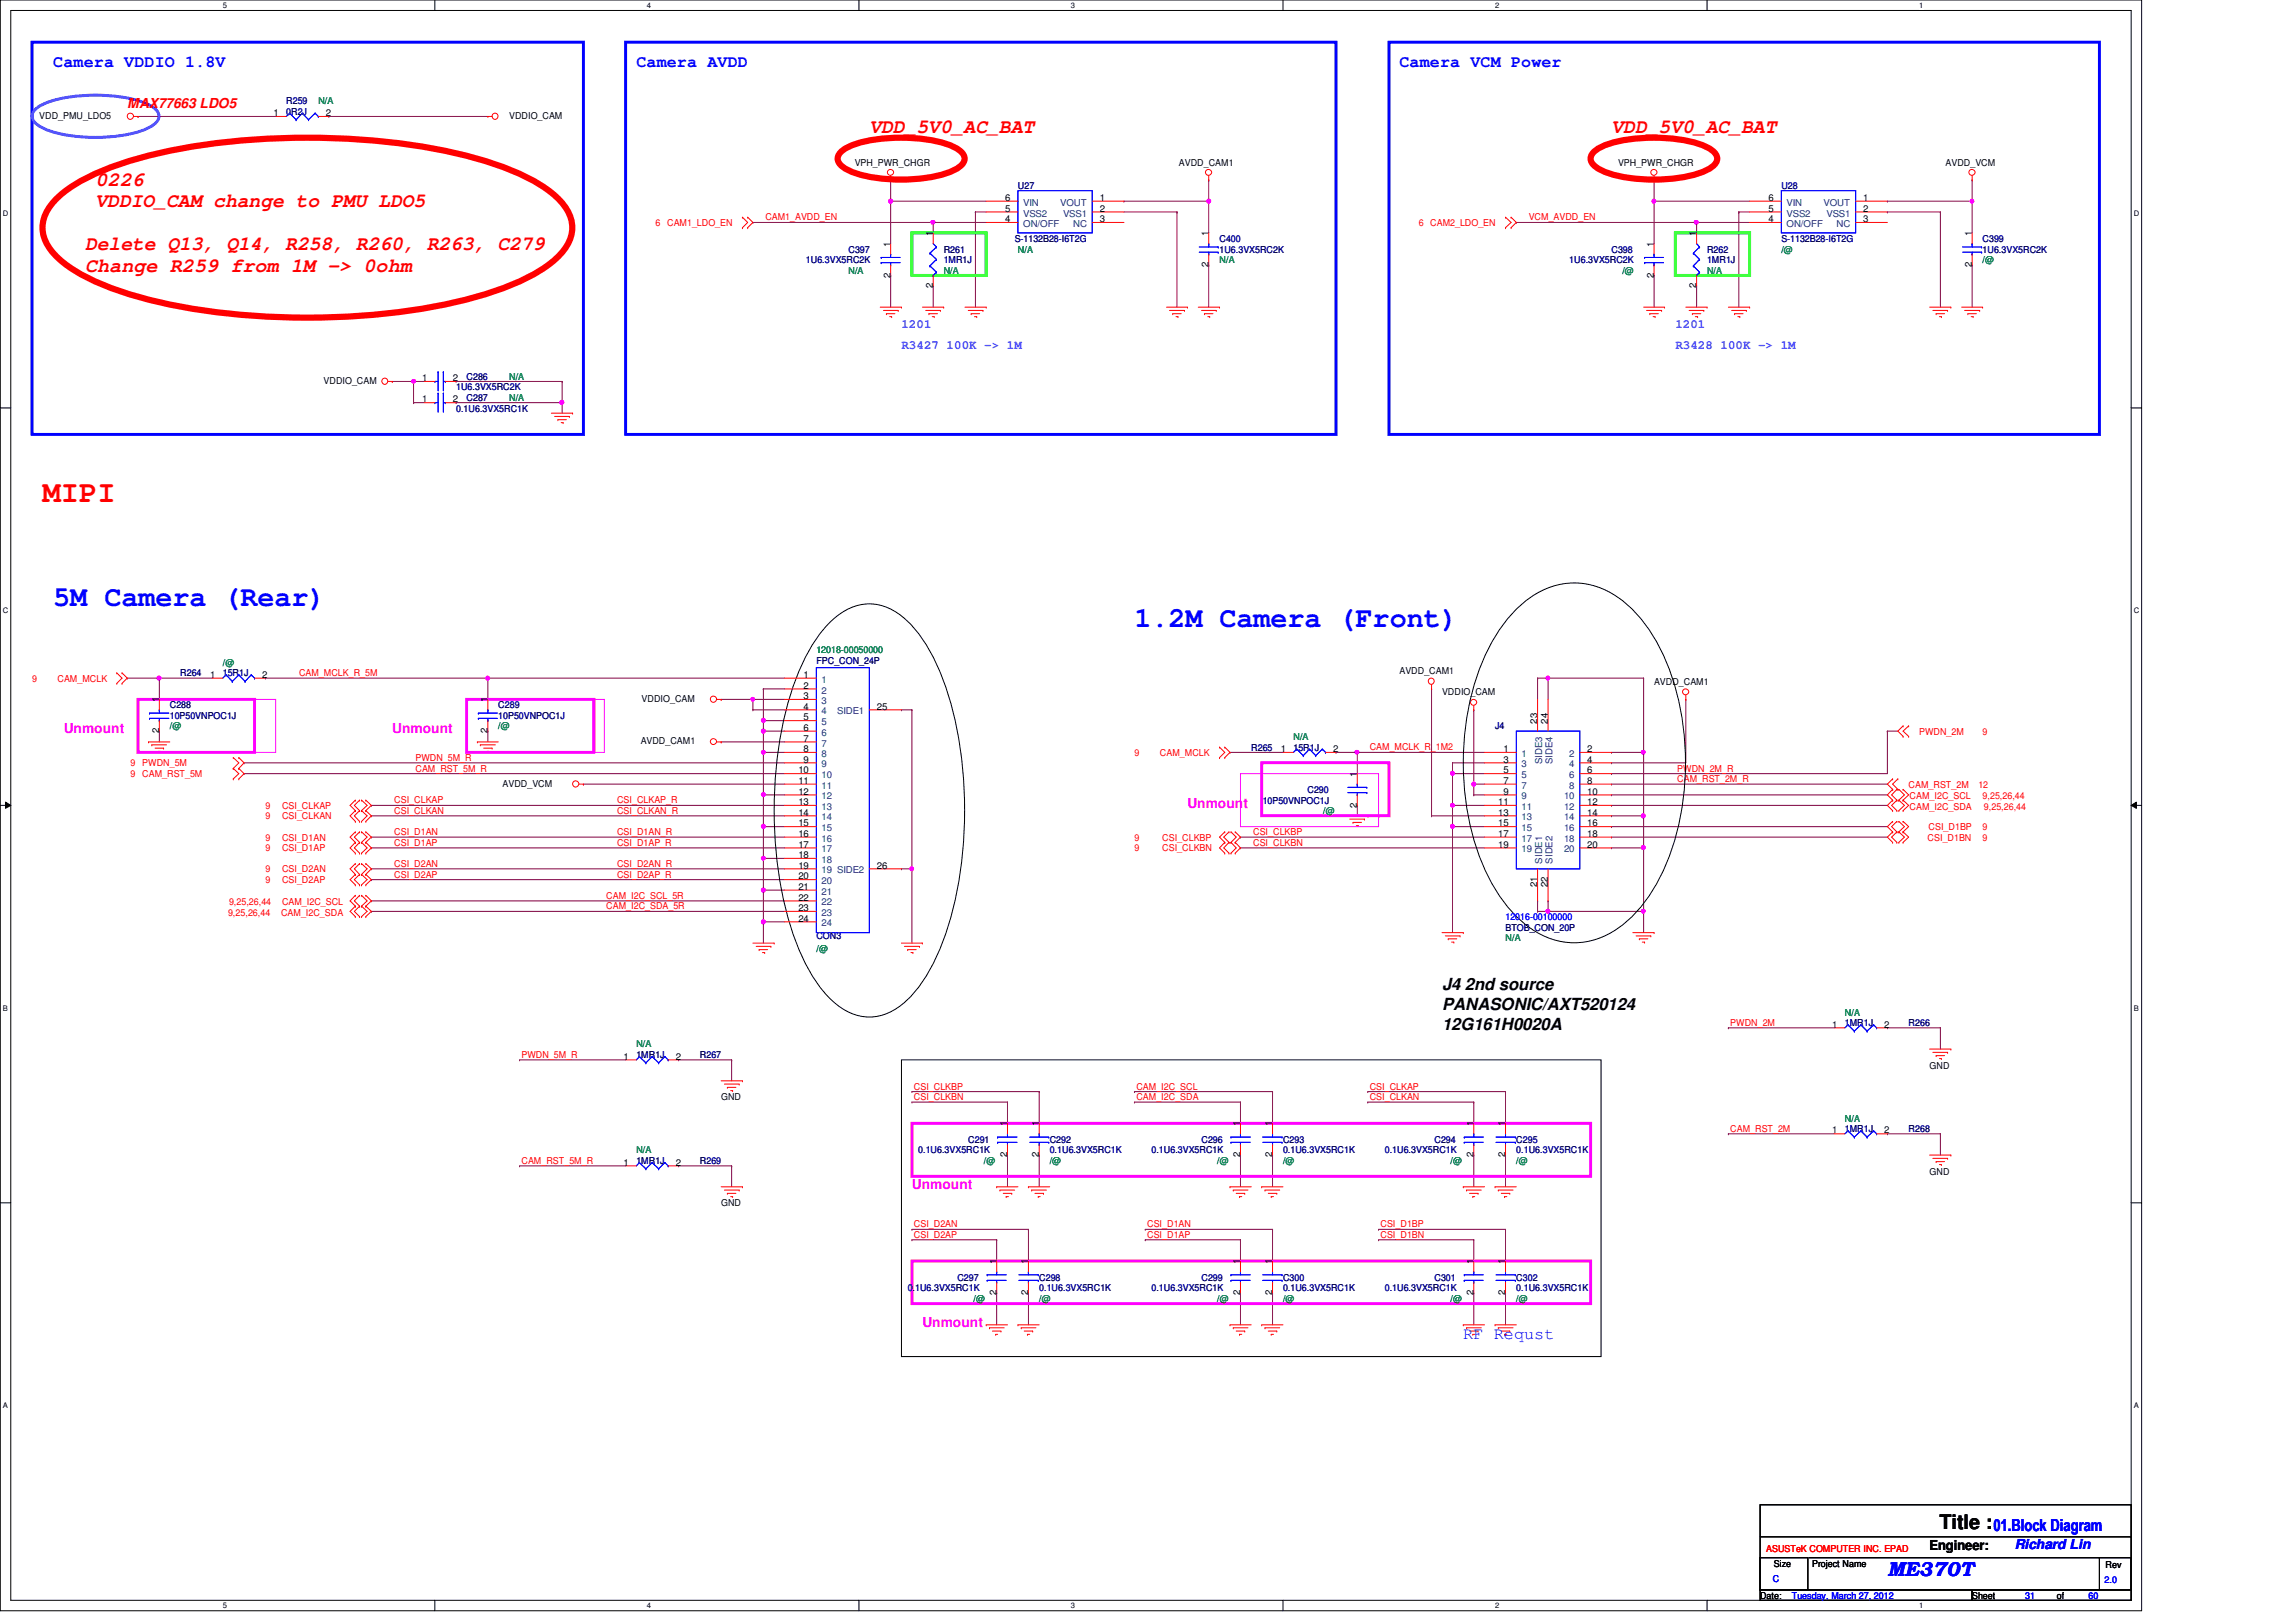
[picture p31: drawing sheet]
<svg xmlns="http://www.w3.org/2000/svg" width="297mm" height="210mm" viewBox="0 0 297 210" stroke-linecap="round" stroke-linejoin="round" font-family="sans-serif">
<defs><g id="words">
<text font-size="3.9" fill="#f00" x="5.5" y="65">MIPI</text>
<g font-size="3.7" fill="#00f">
<text x="6.9" y="78.5">5M Camera (Rear)</text>
<text x="146.8" y="81.2">1.2M Camera (Front)</text>
</g>
<g font-size="2.6" fill="#f00">
<text x="112.5" y="17.2">VDD_5V0_AC_BAT</text>
<text x="208.5" y="17.2">VDD_5V0_AC_BAT</text>
<text x="12.4" y="26.8">VDDIO_CAM change to PMU LDO5</text>
<text x="12.4" y="24.1">0226</text>
<text x="11" y="32.3">Delete Q13, Q14, R258, R260, R263, C279</text>
<text x="11" y="35.2">Change R259 from 1M -&gt; 0ohm</text>
</g>
<text font-size="2.6" x="250.9" y="197.9">Title :</text>
<text font-size="2.6" fill="#00f" x="244.2" y="204">ME370T</text>
<g font-size="2.2" fill="#00f">
<text x="6.9" y="8.6">Camera VDDIO 1.8V</text>
<text x="82.3" y="8.6">Camera AVDD</text>
<text x="181.1" y="8.6">Camera VCM Power</text>
<text x="189.3" y="173.2">RF Requst</text>
<text x="257.9" y="198.2">01.Block Diagram</text>
</g>
<g font-size="2.2">
<text x="186.6" y="128.1">J4 2nd source</text>
<text x="186.6" y="130.7">PANASONIC/AXT520124</text>
<text x="186.6" y="133.3">12G161H0020A</text>
</g>
<text font-size="1.8" fill="#f00" x="16.5" y="13.9">MAX77663 LDO5</text>
<g font-size="1.8" fill="#f0f">
<text x="8.3" y="94.9">Unmount</text>
<text x="50.8" y="94.9">Unmount</text>
<text x="153.6" y="104.5">Unmount</text>
<text x="118" y="153.9">Unmount</text>
<text x="119.3" y="171.7">Unmount</text>
</g>
<text font-size="1.8" x="249.6" y="200.5">Engineer:</text>
<text font-size="1.8" fill="#00f" x="260.6" y="200.5">Richard Lin</text>
<g font-size="1.6" fill="#0080ff">
<text x="116.6" y="42.5">1201</text>
<text x="116.6" y="45.2">R3427 100K -&gt; 1M</text>
<text x="216.7" y="42.5">1201</text>
<text x="216.7" y="45.2">R3428 100K -&gt; 1M</text>
</g>
<g font-size="1.2">
<text x="5.1" y="15.4">VDD_PMU_LDO5</text>
<text x="35.4" y="15">1</text>
<text x="42.2" y="15">2</text>
<text x="65.9" y="15.4">VDDIO_CAM</text>
<text x="110.6" y="21.4">VPH_PWR_CHGR</text>
<text x="152.5" y="21.4">AVDD_CAM1</text>
<text x="209.3" y="21.4">VPH_PWR_CHGR</text>
<text x="251.7" y="21.4">AVDD_VCM</text>
<text x="130" y="28.7">4</text>
<text x="130" y="27.4">5</text>
<text x="130" y="26">6</text>
<text x="142.3" y="26">1</text>
<text x="142.3" y="27.4">2</text>
<text x="142.3" y="28.7">3</text>
<text x="228.8" y="28.7">4</text>
<text x="228.8" y="27.4">5</text>
<text x="228.8" y="26">6</text>
<text x="241" y="26">1</text>
<text x="241" y="27.4">2</text>
<text x="241" y="28.7">3</text>
<text x="115.2" y="35.9" transform="rotate(-90 115.2 35.9)">2</text>
<text x="115.2" y="31.9" transform="rotate(-90 115.2 31.9)">1</text>
<text x="120.7" y="30.6" transform="rotate(-90 120.7 30.6)">1</text>
<text x="156.3" y="34.5" transform="rotate(-90 156.3 34.5)">2</text>
<text x="156.3" y="30.6" transform="rotate(-90 156.3 30.6)">1</text>
<text x="213.9" y="35.9" transform="rotate(-90 213.9 35.9)">2</text>
<text x="213.9" y="31.9" transform="rotate(-90 213.9 31.9)">1</text>
<text x="219.5" y="30.6" transform="rotate(-90 219.5 30.6)">1</text>
<text x="255.1" y="34.5" transform="rotate(-90 255.1 34.5)">2</text>
<text x="255.1" y="30.6" transform="rotate(-90 255.1 30.6)">1</text>
<text x="120.7" y="37.3" transform="rotate(-90 120.7 37.3)">2</text>
<text x="219.5" y="37.3" transform="rotate(-90 219.5 37.3)">2</text>
<text x="41.9" y="49.7">VDDIO_CAM</text>
<text x="54.6" y="49.3">1</text>
<text x="54.6" y="52.1">1</text>
<text x="58.6" y="49.3">2</text>
<text x="58.6" y="52.1">2</text>
<text x="27.2" y="87.7">1</text>
<text x="33.9" y="87.7">2</text>
<text x="104" y="89.1">2</text>
<text x="104" y="87.7">1</text>
<text x="181.1" y="87.2">AVDD_CAM1</text>
<text x="214" y="88.6">AVDD_CAM1</text>
<text x="20.6" y="94.9" transform="rotate(-90 20.6 94.9)">2</text>
<text x="20.6" y="90.9" transform="rotate(-90 20.6 90.9)">1</text>
<text x="63.1" y="94.9" transform="rotate(-90 63.1 94.9)">2</text>
<text x="63.1" y="90.9" transform="rotate(-90 63.1 90.9)">1</text>
<text x="83" y="90.8">VDDIO_CAM</text>
<text x="104" y="96">7</text>
<text x="104" y="94.6">6</text>
<text x="104" y="93.2">5</text>
<text x="104" y="91.8">4</text>
<text x="104" y="90.5">3</text>
<text x="113.4" y="91.8">25</text>
<text x="186.6" y="90">VDDIO_CAM</text>
<text x="198.9" y="93.6" transform="rotate(-90 198.9 93.6)">23</text>
<text x="200.2" y="93.6" transform="rotate(-90 200.2 93.6)">24</text>
<text x="65" y="101.8">AVDD_VCM</text>
<text x="82.9" y="96.3">AVDD_CAM1</text>
<text x="103.3" y="100.1">10</text>
<text x="103.3" y="101.4">11</text>
<text x="104" y="98.7">9</text>
<text x="104" y="97.3">8</text>
<text x="165.7" y="97.3">1</text>
<text x="172.5" y="97.3">2</text>
<text x="175.6" y="100.5" transform="rotate(-90 175.6 100.5)">1</text>
<text x="194.5" y="97.3">1</text>
<text x="194.5" y="98.7">3</text>
<text x="194.5" y="100.1">5</text>
<text x="194.5" y="101.4">7</text>
<text x="205.4" y="97.3">2</text>
<text x="205.4" y="98.7">4</text>
<text x="205.4" y="100.1">6</text>
<text x="205.4" y="101.4">8</text>
<text x="103.3" y="106.9">15</text>
<text x="103.3" y="105.5">14</text>
<text x="103.3" y="104.2">13</text>
<text x="103.3" y="102.8">12</text>
<text x="175.6" y="104.5" transform="rotate(-90 175.6 104.5)">2</text>
<text x="193.8" y="106.9">15</text>
<text x="193.8" y="105.5">13</text>
<text x="193.8" y="104.2">11</text>
<text x="194.5" y="102.8">9</text>
<text x="205.4" y="105.5">14</text>
<text x="205.4" y="104.2">12</text>
<text x="205.4" y="102.8">10</text>
<text x="205.4" y="106.9">16</text>
<text x="103.3" y="113.8">20</text>
<text x="103.3" y="112.4">19</text>
<text x="103.3" y="111">18</text>
<text x="103.3" y="109.7">17</text>
<text x="103.3" y="108.3">16</text>
<text x="113.4" y="112.4">26</text>
<text x="193.8" y="108.3">17</text>
<text x="193.8" y="109.7">19</text>
<text x="205.4" y="108.3">18</text>
<text x="205.4" y="109.7">20</text>
<text x="103.3" y="119.3">24</text>
<text x="103.3" y="117.9">23</text>
<text x="103.3" y="116.5">22</text>
<text x="103.3" y="115.1">21</text>
<text x="198.9" y="114.8" transform="rotate(-90 198.9 114.8)">21</text>
<text x="200.2" y="114.8" transform="rotate(-90 200.2 114.8)">22</text>
<text x="80.7" y="137.1">1</text>
<text x="87.4" y="137.1">2</text>
<text x="237" y="133">1</text>
<text x="243.8" y="133">2</text>
<text x="93.3" y="142.4">GND</text>
<text x="249.6" y="138.3">GND</text>
<text x="130.3" y="149.8" transform="rotate(-90 130.3 149.8)">2</text>
<text x="130.3" y="145.8" transform="rotate(-90 130.3 145.8)">1</text>
<text x="134.4" y="149.8" transform="rotate(-90 134.4 149.8)">2</text>
<text x="134.4" y="145.8" transform="rotate(-90 134.4 145.8)">1</text>
<text x="160.4" y="149.8" transform="rotate(-90 160.4 149.8)">2</text>
<text x="160.4" y="145.8" transform="rotate(-90 160.4 145.8)">1</text>
<text x="164.6" y="149.8" transform="rotate(-90 164.6 149.8)">2</text>
<text x="164.6" y="145.8" transform="rotate(-90 164.6 145.8)">1</text>
<text x="190.6" y="149.8" transform="rotate(-90 190.6 149.8)">2</text>
<text x="190.6" y="145.8" transform="rotate(-90 190.6 145.8)">1</text>
<text x="194.7" y="149.8" transform="rotate(-90 194.7 149.8)">2</text>
<text x="194.7" y="145.8" transform="rotate(-90 194.7 145.8)">1</text>
<text x="237" y="146.7">1</text>
<text x="243.8" y="146.7">2</text>
<text x="80.7" y="150.8">1</text>
<text x="87.4" y="150.8">2</text>
<text x="249.6" y="152">GND</text>
<text x="93.3" y="156.1">GND</text>
<text x="128.9" y="167.6" transform="rotate(-90 128.9 167.6)">2</text>
<text x="128.9" y="163.6" transform="rotate(-90 128.9 163.6)">1</text>
<text x="133" y="167.6" transform="rotate(-90 133 167.6)">2</text>
<text x="133" y="163.6" transform="rotate(-90 133 163.6)">1</text>
<text x="160.4" y="167.6" transform="rotate(-90 160.4 167.6)">2</text>
<text x="160.4" y="163.6" transform="rotate(-90 160.4 163.6)">1</text>
<text x="164.6" y="167.6" transform="rotate(-90 164.6 167.6)">2</text>
<text x="164.6" y="163.6" transform="rotate(-90 164.6 163.6)">1</text>
<text x="190.6" y="167.6" transform="rotate(-90 190.6 167.6)">2</text>
<text x="190.6" y="163.6" transform="rotate(-90 190.6 163.6)">1</text>
<text x="194.7" y="167.6" transform="rotate(-90 194.7 167.6)">2</text>
<text x="194.7" y="163.6" transform="rotate(-90 194.7 163.6)">1</text>
<text x="229.5" y="202.7">Size</text>
<text x="234.4" y="202.7">Project Name</text>
<text x="272.4" y="202.9">Rev</text>
<text x="227.7" y="206.9">Date:</text>
<text x="255.1" y="206.9">Sheet</text>
<text x="266.1" y="206.9">of</text>
</g>
<g font-size="1.2" fill="#000080">
<text x="37" y="13.5">R259</text>
<text x="37" y="14.9">0R2J</text>
<text x="131.7" y="24.4">U27</text>
<text x="230.5" y="24.4">U28</text>
<text x="104.3" y="34">1U6.3VX5RC2K</text>
<text x="109.8" y="32.7">C397</text>
<text x="122.1" y="32.7">R261</text>
<text x="122.1" y="34">1MR1J</text>
<text x="131.3" y="31.3">S-1132B28-I6T2G</text>
<text x="157.8" y="31.3">C400</text>
<text x="157.8" y="32.7">1U6.3VX5RC2K</text>
<text x="203" y="34">1U6.3VX5RC2K</text>
<text x="208.5" y="32.7">C398</text>
<text x="220.8" y="32.7">R262</text>
<text x="220.8" y="34">1MR1J</text>
<text x="230.5" y="31.3">S-1132B28-I6T2G</text>
<text x="256.5" y="31.3">C399</text>
<text x="256.5" y="32.7">1U6.3VX5RC2K</text>
<text x="59" y="50.5">1U6.3VX5RC2K</text>
<text x="59" y="53.3">0.1U6.3VX5RC1K</text>
<text x="60.4" y="49.1">C286</text>
<text x="60.4" y="51.9">C287</text>
<text x="23.3" y="87.5">R264</text>
<text x="28.8" y="87.5">15R1J</text>
<text x="105.6" y="85.9">FPC_CON_24P</text>
<text x="22" y="91.7">C288</text>
<text x="22" y="93">10P50VNPOC1J</text>
<text x="64.5" y="91.7">C289</text>
<text x="64.5" y="93">10P50VNPOC1J</text>
<text x="193.4" y="94.4">J4</text>
<text x="161.9" y="97.2">R265</text>
<text x="167.3" y="97.2">15R1J</text>
<text x="163.4" y="104">10P50VNPOC1J</text>
<text x="169.2" y="102.6">C290</text>
<text x="105.6" y="121.5">CON3</text>
<text x="194.8" y="120.4">BTOB_CON_20P</text>
<text x="82.3" y="136.9">1MR1J</text>
<text x="90.5" y="136.9">R267</text>
<text x="238.7" y="132.8">1MR1J</text>
<text x="246.9" y="132.8">R266</text>
<text x="118.8" y="149.3">0.1U6.3VX5RC1K</text>
<text x="125.3" y="147.9">C291</text>
<text x="135.8" y="147.9">C292</text>
<text x="135.8" y="149.3">0.1U6.3VX5RC1K</text>
<text x="149" y="149.3">0.1U6.3VX5RC1K</text>
<text x="155.4" y="147.9">C296</text>
<text x="166" y="147.9">C293</text>
<text x="166" y="149.3">0.1U6.3VX5RC1K</text>
<text x="179.2" y="149.3">0.1U6.3VX5RC1K</text>
<text x="185.6" y="147.9">C294</text>
<text x="196.2" y="147.9">C295</text>
<text x="196.2" y="149.3">0.1U6.3VX5RC1K</text>
<text x="238.7" y="146.5">1MR1J</text>
<text x="246.9" y="146.5">R268</text>
<text x="82.3" y="150.6">1MR1J</text>
<text x="90.5" y="150.6">R269</text>
<text x="117.4" y="167.1">0.1U6.3VX5RC1K</text>
<text x="123.9" y="165.7">C297</text>
<text x="134.4" y="165.7">C298</text>
<text x="134.4" y="167.1">0.1U6.3VX5RC1K</text>
<text x="149" y="167.1">0.1U6.3VX5RC1K</text>
<text x="155.4" y="165.7">C299</text>
<text x="166" y="165.7">C300</text>
<text x="166" y="167.1">0.1U6.3VX5RC1K</text>
<text x="179.2" y="167.1">0.1U6.3VX5RC1K</text>
<text x="185.6" y="165.7">C301</text>
<text x="196.2" y="165.7">C302</text>
<text x="196.2" y="167.1">0.1U6.3VX5RC1K</text>
</g>
<g font-size="1.2" fill="#008000">
<text x="41.2" y="13.5">N/A</text>
<text x="109.8" y="35.4">N/A</text>
<text x="122.1" y="35.4">N/A</text>
<text x="131.7" y="32.7">N/A</text>
<text x="157.8" y="34">N/A</text>
<text x="209.9" y="35.4">/@</text>
<text x="220.8" y="35.4">N/A</text>
<text x="230.5" y="32.7">/@</text>
<text x="256.5" y="34">/@</text>
<text x="65.9" y="49.1">N/A</text>
<text x="65.9" y="51.9">N/A</text>
<text x="28.8" y="86.1">/@</text>
<text x="105.6" y="84.5">12018-00050000</text>
<text x="22" y="94.4">/@</text>
<text x="64.5" y="94.4">/@</text>
<text x="167.3" y="95.8">N/A</text>
<text x="171.2" y="105.4">/@</text>
<text x="105.6" y="123.2">/@</text>
<text x="194.8" y="121.8">N/A</text>
<text x="238.7" y="131.4">N/A</text>
<text x="82.3" y="135.6">N/A</text>
<text x="82.3" y="149.3">N/A</text>
<text x="238.7" y="145.2">N/A</text>
<text x="127.3" y="150.6">/@</text>
<text x="135.8" y="150.6">/@</text>
<text x="157.5" y="150.6">/@</text>
<text x="166" y="150.6">/@</text>
<text x="187.7" y="150.6">/@</text>
<text x="196.2" y="150.6">/@</text>
<text x="125.9" y="168.4">/@</text>
<text x="134.4" y="168.4">/@</text>
<text x="157.5" y="168.4">/@</text>
<text x="166" y="168.4">/@</text>
<text x="187.7" y="168.4">/@</text>
<text x="196.2" y="168.4">/@</text>
</g>
<g font-size="1.2" fill="#f00">
<text x="84.8" y="29.3">6</text>
<text x="86.3" y="29.3">CAM1_LDO_EN</text>
<text x="99" y="28.5">CAM1_AVDD_EN</text>
<text x="183.6" y="29.3">6 CAM2_LDO_EN</text>
<text x="197.8" y="28.5">VCM_AVDD_EN</text>
<text x="4.1" y="88.2">9</text>
<text x="7.4" y="88.2">CAM_MCLK</text>
<text x="38.7" y="87.5">CAM_MCLK_R_5M</text>
<text x="248.3" y="95.1">PWDN_2M</text>
<text x="256.5" y="95.1">9</text>
<text x="16.9" y="100.6">9</text>
<text x="16.9" y="99.2">9</text>
<text x="18.4" y="100.6">CAM_RST_5M</text>
<text x="18.4" y="99.2">PWDN_5M</text>
<text x="53.8" y="98.5">PWDN_5M_R</text>
<text x="53.8" y="99.9">CAM_RST_5M_R</text>
<text x="146.8" y="97.8">9</text>
<text x="150.1" y="97.8">CAM_MCLK</text>
<text x="177.2" y="97.1">CAM_MCLK_R_1M2</text>
<text x="217" y="101.2">CAM_RST_2M_R</text>
<text x="217" y="99.9">PWDN_2M_R</text>
<text x="246.9" y="101.9">CAM_RST_2M</text>
<text x="255.9" y="101.9">12</text>
<text x="34.3" y="106">9</text>
<text x="34.3" y="104.7">9</text>
<text x="36.5" y="106">CSI_CLKAN</text>
<text x="36.5" y="104.7">CSI_CLKAP</text>
<text x="51" y="105.3">CSI_CLKAN</text>
<text x="51" y="104">CSI_CLKAP</text>
<text x="79.8" y="105.3">CSI_CLKAN_R</text>
<text x="79.8" y="104">CSI_CLKAP_R</text>
<text x="247.1" y="103.5">CAM_I2C_SCL</text>
<text x="247.1" y="104.8">CAM_I2C_SDA</text>
<text x="249.5" y="107.4">CSI_D1BP</text>
<text x="256.5" y="107.4">9</text>
<text x="256.5" y="103.5">9,25,26,44</text>
<text x="256.7" y="104.8">9,25,26,44</text>
<text x="34.3" y="108.8">9</text>
<text x="34.3" y="110.2">9</text>
<text x="34.3" y="112.9">9</text>
<text x="36.5" y="108.8">CSI_D1AN</text>
<text x="36.5" y="110.2">CSI_D1AP</text>
<text x="36.5" y="112.9">CSI_D2AN</text>
<text x="51" y="109.5">CSI_D1AP</text>
<text x="51" y="113.6">CSI_D2AP</text>
<text x="51" y="112.2">CSI_D2AN</text>
<text x="51" y="108.1">CSI_D1AN</text>
<text x="79.8" y="109.5">CSI_D1AP_R</text>
<text x="79.8" y="113.6">CSI_D2AP_R</text>
<text x="79.8" y="112.2">CSI_D2AN_R</text>
<text x="79.8" y="108.1">CSI_D1AN_R</text>
<text x="146.8" y="110.2">9</text>
<text x="146.8" y="108.8">9</text>
<text x="150.4" y="110.2">CSI_CLKBN</text>
<text x="150.4" y="108.8">CSI_CLKBP</text>
<text x="162.1" y="109.5">CSI_CLKBN</text>
<text x="162.1" y="108.1">CSI_CLKBP</text>
<text x="249.4" y="108.8">CSI_D1BN</text>
<text x="256.5" y="108.8">9</text>
<text x="29.5" y="118.5">9,25,26,44</text>
<text x="29.6" y="117.2">9,25,26,44</text>
<text x="34.3" y="114.3">9</text>
<text x="36.4" y="118.5">CAM_I2C_SDA</text>
<text x="36.5" y="114.3">CSI_D2AP</text>
<text x="36.5" y="117.2">CAM_I2C_SCL</text>
<text x="78.4" y="116.3">CAM_I2C_SCL_5R</text>
<text x="78.4" y="117.7">CAM_I2C_SDA_5R</text>
<text x="67.5" y="136.9">PWDN_5M_R</text>
<text x="223.9" y="132.8">PWDN_2M</text>
<text x="118.2" y="142.4">CSI_CLKBN</text>
<text x="118.2" y="141">CSI_CLKBP</text>
<text x="147" y="141">CAM_I2C_SCL</text>
<text x="147" y="142.4">CAM_I2C_SDA</text>
<text x="177.2" y="142.4">CSI_CLKAN</text>
<text x="177.2" y="141">CSI_CLKAP</text>
<text x="223.9" y="146.5">CAM_RST_2M</text>
<text x="67.5" y="150.6">CAM_RST_5M_R</text>
<text x="118.2" y="158.8">CSI_D2AN</text>
<text x="118.2" y="160.2">CSI_D2AP</text>
<text x="148.4" y="160.2">CSI_D1AP</text>
<text x="148.4" y="158.8">CSI_D1AN</text>
<text x="178.6" y="160.2">CSI_D1BN</text>
<text x="178.6" y="158.8">CSI_D1BP</text>
<text x="228.5" y="200.8">ASUSTeK COMPUTER INC. EPAD</text>
</g>
<g font-size="1.2" fill="#004080">
<text x="132.4" y="29.4">ON/OFF</text>
<text x="132.4" y="28">VSS2</text>
<text x="132.4" y="26.6">VIN</text>
<text x="137.2" y="26.6">VOUT</text>
<text x="137.5" y="28">VSS1</text>
<text x="138.8" y="29.4">NC</text>
<text x="231.1" y="29.4">ON/OFF</text>
<text x="231.1" y="28">VSS2</text>
<text x="231.1" y="26.6">VIN</text>
<text x="235.9" y="26.6">VOUT</text>
<text x="236.3" y="28">VSS1</text>
<text x="237.6" y="29.4">NC</text>
<text x="106.3" y="89.7">2</text>
<text x="106.3" y="88.3">1</text>
<text x="106.3" y="95.2">6</text>
<text x="106.3" y="93.9">5</text>
<text x="106.3" y="92.5">4</text>
<text x="106.3" y="91.1">3</text>
<text x="108.3" y="92.5">SIDE1</text>
<text x="106.3" y="100.7">10</text>
<text x="106.3" y="99.3">9</text>
<text x="106.3" y="98">8</text>
<text x="106.3" y="96.6">7</text>
<text x="196.8" y="98">1</text>
<text x="196.8" y="99.3">3</text>
<text x="196.8" y="100.7">5</text>
<text x="199.5" y="98.9" transform="rotate(-90 199.5 98.9)">SIDE3</text>
<text x="200.9" y="98.9" transform="rotate(-90 200.9 98.9)">SIDE4</text>
<text x="203" y="98">2</text>
<text x="203" y="99.3">4</text>
<text x="203" y="100.7">6</text>
<text x="106.3" y="107.6">15</text>
<text x="106.3" y="106.2">14</text>
<text x="106.3" y="104.8">13</text>
<text x="106.3" y="103.5">12</text>
<text x="106.3" y="102.1">11</text>
<text x="196.8" y="102.1">7</text>
<text x="196.8" y="103.5">9</text>
<text x="196.8" y="107.6">15</text>
<text x="196.8" y="106.2">13</text>
<text x="196.8" y="104.8">11</text>
<text x="202.3" y="106.2">14</text>
<text x="202.3" y="104.8">12</text>
<text x="202.3" y="103.5">10</text>
<text x="202.3" y="107.6">16</text>
<text x="203" y="102.1">8</text>
<text x="106.3" y="113">19 SIDE2</text>
<text x="106.3" y="111.7">18</text>
<text x="106.3" y="110.3">17</text>
<text x="106.3" y="108.9">16</text>
<text x="196.8" y="108.9">17</text>
<text x="196.8" y="110.3">19</text>
<text x="199.5" y="111.8" transform="rotate(-90 199.5 111.8)">SIDE1</text>
<text x="200.9" y="111.8" transform="rotate(-90 200.9 111.8)">SIDE2</text>
<text x="202.3" y="108.9">18</text>
<text x="202.3" y="110.3">20</text>
<text x="106.3" y="119.9">24</text>
<text x="106.3" y="118.5">23</text>
<text x="106.3" y="117.2">22</text>
<text x="106.3" y="115.8">21</text>
<text x="106.3" y="114.4">20</text>
</g>
<g font-size="1.2" fill="#00f">
<text x="194.8" y="119.1">12016-00100000</text>
<text x="229.4" y="204.7">C</text>
<text x="231.8" y="206.9">Tuesday, March 27, 2012</text>
<text x="262" y="206.9">31</text>
<text x="270.2" y="206.9">60</text>
<text x="272.3" y="204.8">2.0</text>
</g>
<g font-size="1">
<text x="28.8" y="1">5</text>
<text x="83.7" y="1">4</text>
<text x="138.6" y="1">3</text>
<text x="193.4" y="1">2</text>
<text x="248.3" y="1">1</text>
<text x=".4" y="27.9">D</text>
<text x="276.1" y="27.9">D</text>
<text x=".4" y="79.4">C</text>
<text x="276.1" y="79.4">C</text>
<text x=".4" y="130.8">B</text>
<text x="276.1" y="130.8">B</text>
<text x=".4" y="182.2">A</text>
<text x="276.1" y="182.2">A</text>
<text x="28.8" y="208.1">5</text>
<text x="83.7" y="208.1">4</text>
<text x="138.6" y="208.1">3</text>
<text x="193.4" y="208.1">2</text>
<text x="248.3" y="208.1">1</text>
</g>
</g></defs>
<path d="M0 0h277.1v208.4h-277.1zM1.4 1.4h274.3v205.7h-274.3z" fill="none" stroke="#000" stroke-width=".13"/>
<g fill="#fff">
<path d="M28.8 .1h.6v1.1h-.6z"/>
<path d="M28.8 207.2h.6v1.1h-.6z"/>
</g>
<path d="M56.3 0v1.4M56.3 207.1v1.3" fill="none" stroke="#000" stroke-width=".13"/>
<g fill="#fff">
<path d="M83.7 .1h.5v1.1h-.5z"/>
<path d="M83.7 207.2h.5v1.1h-.5z"/>
</g>
<path d="M111.1 0v1.4M111.1 207.1v1.3" fill="none" stroke="#000" stroke-width=".13"/>
<g fill="#fff">
<path d="M138.6 .1h.5v1.1h-.5z"/>
<path d="M138.6 207.2h.5v1.1h-.5z"/>
</g>
<path d="M166 0v1.4M166 207.1v1.3" fill="none" stroke="#000" stroke-width=".13"/>
<g fill="#fff">
<path d="M193.4 .1h.6v1.1h-.6z"/>
<path d="M193.4 207.2h.6v1.1h-.6z"/>
</g>
<path d="M220.8 0v1.4M220.8 207.1v1.3" fill="none" stroke="#000" stroke-width=".13"/>
<g fill="#fff">
<path d="M248.3 .1h.5v1.1h-.5z"/>
<path d="M248.3 207.2h.5v1.1h-.5z"/>
<path d="M.4 27.1h.7v1.1h-.7z"/>
<path d="M276.1 27.1h.7v1.1h-.7z"/>
<path d="M.4 78.5h.7v1.1h-.7z"/>
<path d="M276.1 78.5h.7v1.1h-.7z"/>
</g>
<path d="M0 52.8h1.4M275.7 52.8h1.4" fill="none" stroke="#000" stroke-width=".13"/>
<g fill="#fff">
<path d="M.4 129.9h.6v1.1h-.6z"/>
<path d="M276.1 129.9h.6v1.1h-.6z"/>
</g>
<path d="M0 104.2h1.4M.7 103.8l.7 .4-.7 .4zM275.7 104.2l.7-.4v.8zM275.7 104.2h1.4" fill="none" stroke="#000" stroke-width=".13"/>
<path d="M.7 103.8l.7 .4-.7 .4zM275.7 104.2l.7-.4v.8z" fill="#000"/>
<g fill="#fff">
<path d="M.4 181.4h.6v1.1h-.6z"/>
<path d="M276.1 181.4h.6v1.1h-.6z"/>
</g>
<path d="M0 155.7h1.4M275.7 155.7h1.4" fill="none" stroke="#000" stroke-width=".13"/>
<g fill="none" stroke="#800040" stroke-width=".13">
<path d="M20.6 94.6h.1M20.6 94.6v1.4M244.2 94.6h.1M244.2 94.6v5.5M244.2 94.6h1.3M198.9 117.9h.1M198.9 117.9h1.4M208.5 102.9h.1M208.5 104.2h.1M208.5 102.9h35.7M208.5 104.2h35.7M67.2 137.2h.1"/>
<path d="M67.2 137.2h13.7M87.8 137.2h.1M87.8 137.2h6.9M94.7 137.2h.1M94.7 137.2v2.7M67.2 150.9h.1M67.2 150.9h13.7M87.8 150.9h.1M87.8 150.9h6.9M94.7 150.9h.1M94.7 150.9v2.7"/>
</g>
<path d="M200.1 117.7h.3l.1 .2-.1 .2-.2 .1-.1-.1z" fill-rule="evenodd" fill="#f0f"/>
<path d="M200.1 117.7h.3l.1 .2-.1 .2-.2 .1-.1-.1z" fill="none" stroke="#f0f" stroke-width=".13"/>
<path d="M185.2 89.2h.1M185.2 89.2v16.4M200.3 87.8h.1M200.3 87.8v2.7M200.3 116.6h.1M200.3 116.6v1.3" fill="none" stroke="#800040" stroke-width=".13"/>
<path d="M200.1 87.6l.1-.1 .2 .1v.3l-.2 .1-.1-.1z" fill-rule="evenodd" fill="#f0f"/>
<path d="M200.1 87.6l.1-.1 .2 .1v.3l-.2 .1-.1-.1z" fill="none" stroke="#f0f" stroke-width=".13"/>
<path d="M208.5 97.4h.1M208.5 97.4h4.1" fill="none" stroke="#800040" stroke-width=".13"/>
<circle cx="212.6" cy="97.3" r=".25" fill="#f0f"/>
<circle cx="212.6" cy="97.3" r=".25" fill="none" stroke="#f0f" stroke-width=".13"/>
<path d="M187.9 98.7h.1M187.9 98.7h4.2M160.5 109.7h.1M160.5 109.7h31.6M208.5 109.7h.1M208.5 109.7h4.1" fill="none" stroke="#800040" stroke-width=".13"/>
<circle cx="212.6" cy="109.7" r=".26" fill="#f0f"/>
<circle cx="212.6" cy="109.7" r=".26" fill="none" stroke="#f0f" stroke-width=".13"/>
<path d="M212.6 97.4h.1M212.6 97.4v8.2M160.5 108.3h.1M160.5 108.3h31.6M190.7 102.9h.1M190.7 102.9h1.4M212.6 117.9h.1M212.6 117.9v2.8" fill="none" stroke="#800040" stroke-width=".13"/>
<circle cx="212.6" cy="117.9" r=".25" fill="#f0f"/>
<circle cx="212.6" cy="117.9" r=".25" fill="none" stroke="#f0f" stroke-width=".13"/>
<path d="M187.9 100.1h.1M187.9 100.1h4.2M190.7 101.5h.1M190.7 101.5v1.4M208.5 105.6h.1M208.5 105.6h4.1M212.6 105.6h.1M212.6 105.6v4.1" fill="none" stroke="#800040" stroke-width=".13"/>
<circle cx="212.6" cy="105.6" r=".26" fill="#f0f"/>
<circle cx="212.6" cy="105.6" r=".26" fill="none" stroke="#f0f" stroke-width=".13"/>
<path d="M218.1 90.5h.1M218.1 90.5v8.2M187.9 104.2h.1M187.9 104.2v2.8" fill="none" stroke="#800040" stroke-width=".13"/>
<circle cx="187.9" cy="104.2" r=".25" fill="#f0f"/>
<circle cx="187.9" cy="104.2" r=".25" fill="none" stroke="#f0f" stroke-width=".13"/>
<path d="M198.9 87.8h.1M198.9 87.8h1.4M200.3 117.9h.1M212.6 109.7h.1M212.6 109.7v8.2h-12.3" fill="none" stroke="#800040" stroke-width=".13"/>
<path d="M200.1 117.7h.3l.1 .2-.1 .2-.2 .1-.1-.1z" fill-rule="evenodd" fill="#f0f"/>
<path d="M200.1 117.7h.3l.1 .2-.1 .2-.2 .1-.1-.1z" fill="none" stroke="#f0f" stroke-width=".13"/>
<path d="M190.7 91.9h.1M190.7 91.9v9.6M198.9 87.8h.1M198.9 87.8v2.7M187.9 104.2h.1M187.9 104.2h4.2M190.7 101.5h.1M190.7 101.5h1.4" fill="none" stroke="#800040" stroke-width=".13"/>
<circle cx="190.7" cy="101.5" r=".26" fill="#f0f"/>
<circle cx="190.7" cy="101.5" r=".26" fill="none" stroke="#f0f" stroke-width=".13"/>
<path d="M159.1 97.4h.1M159.1 97.4h6.9M175.6 97.4h.1M175.6 97.4h16.5M187.9 107h.1M187.9 107h4.2" fill="none" stroke="#800040" stroke-width=".13"/>
<circle cx="175.6" cy="97.3" r=".25" fill="#f0f"/>
<circle cx="175.6" cy="97.3" r=".25" fill="none" stroke="#f0f" stroke-width=".13"/>
<path d="M187.9 98.7h.1M187.9 98.7v1.4M200.3 87.8h.1M200.3 87.8h12.3M208.5 98.7h.1M208.5 98.7h9.6M187.9 107h.1M187.9 107v13.7" fill="none" stroke="#800040" stroke-width=".13"/>
<circle cx="187.9" cy="106.9" r=".26" fill="#f0f"/>
<circle cx="187.9" cy="106.9" r=".26" fill="none" stroke="#f0f" stroke-width=".13"/>
<path d="M187.9 100.1h.1M187.9 100.1v4.1" fill="none" stroke="#800040" stroke-width=".13"/>
<circle cx="187.9" cy="100.1" r=".26" fill="#f0f"/>
<circle cx="187.9" cy="100.1" r=".26" fill="none" stroke="#f0f" stroke-width=".13"/>
<g fill="none" stroke="#800040" stroke-width=".13">
<path d="M20.6 87.8h.1M20.6 87.8h6.9M93.3 90.5h.1M93.3 90.5h4.1M98.8 93.3h.1M98.8 93.3h2.7M175.6 97.4h.1M175.6 97.4v2.7M212.6 87.8h.1M212.6 87.8v9.6M175.6 104.2h.1M175.6 104.2v1.4"/>
<path d="M185.2 105.6h.1M185.2 105.6h6.9M198.9 116.6h.1M198.9 116.6v1.3M208.5 101.5h.1M208.5 107h.1M208.5 108.3h.1M208.5 101.5h35.7M208.5 107h35.7M208.5 108.3h35.7M128.9 160.4h.1M128.9 160.4v2.8"/>
<path d="M164.6 167.3h.1M164.6 167.3v4.1"/>
</g>
<circle cx="20.6" cy="87.8" r=".26" fill="#f0f"/>
<circle cx="20.6" cy="87.8" r=".26" fill="none" stroke="#f0f" stroke-width=".13"/>
<g fill="none" stroke="#800040" stroke-width=".13">
<path d="M31.6 98.7h.1M31.6 98.7h69.9M98.8 89.2h.1M98.8 97.4h.1M98.8 89.2h2.7M98.8 97.4h2.7M98.8 97.4v5.5M118 91.9h.1M118 91.9v20.5M31.6 100.1h.1M31.6 100.1h69.9M48 109.7h.1"/>
<path d="M48 116.6h.1M48 109.7h53.5M48 116.6h53.5M98.8 115.2h.1M98.8 111.1h.1M98.8 107h.1M98.8 115.2h2.7M98.8 111.1h2.7M98.8 107h2.7"/>
</g>
<circle cx="98.8" cy="102.8" r=".26" fill="#f0f"/>
<circle cx="98.8" cy="102.8" r=".26" fill="none" stroke="#f0f" stroke-width=".13"/>
<circle cx="98.8" cy="97.3" r=".25" fill="#f0f"/>
<circle cx="98.8" cy="97.3" r=".25" fill="none" stroke="#f0f" stroke-width=".13"/>
<g fill="none" stroke="#800040" stroke-width=".13">
<path d="M97.4 90.5h.1M97.4 90.5h4.1M116.6 91.9h.1M116.6 91.9h1.4M48 117.9h.1M48 113.8h.1M48 112.4h.1M48 117.9h53.5M48 113.8h53.5M48 112.4h53.5M98.8 102.9h.1M98.8 102.9v4.1"/>
<path d="M118 112.4h.1M118 112.4v9.6"/>
</g>
<path d="M117.8 112.2h.1l.3 .1-.1 .3-.2 .1-.1-.1z" fill-rule="evenodd" fill="#f0f"/>
<path d="M117.8 112.2h.1l.3 .1-.1 .3-.2 .1-.1-.1z" fill="none" stroke="#f0f" stroke-width=".13"/>
<path d="M98.8 93.3h.1M98.8 93.3v1.3M98.8 119.3h.1M98.8 119.3v2.7" fill="none" stroke="#800040" stroke-width=".13"/>
<circle cx="98.8" cy="93.2" r=".26" fill="#f0f"/>
<circle cx="98.8" cy="93.2" r=".26" fill="none" stroke="#f0f" stroke-width=".13"/>
<path d="M98.8 89.2h.1M98.8 94.6h.1M98.8 89.2v4.1M98.8 94.6v2.8" fill="none" stroke="#800040" stroke-width=".13"/>
<circle cx="98.8" cy="94.6" r=".26" fill="#f0f"/>
<circle cx="98.8" cy="94.6" r=".26" fill="none" stroke="#f0f" stroke-width=".13"/>
<path d="M98.8 111.1h.1M98.8 111.1v4.1" fill="none" stroke="#800040" stroke-width=".13"/>
<circle cx="98.8" cy="115.2" r=".26" fill="#f0f"/>
<circle cx="98.8" cy="115.2" r=".26" fill="none" stroke="#f0f" stroke-width=".13"/>
<circle cx="98.8" cy="111" r=".25" fill="#f0f"/>
<circle cx="98.8" cy="111" r=".25" fill="none" stroke="#f0f" stroke-width=".13"/>
<path d="M98.8 107h.1M98.8 107v4.1" fill="none" stroke="#800040" stroke-width=".13"/>
<circle cx="98.8" cy="106.9" r=".26" fill="#f0f"/>
<circle cx="98.8" cy="106.9" r=".26" fill="none" stroke="#f0f" stroke-width=".13"/>
<path d="M97.4 91.9h.1M97.4 90.5h.1M97.4 91.9h4.1M97.4 90.5v1.4M98.8 94.6h.1M98.8 94.6h2.7M48 105.6h.1M48 105.6h53.5M98.8 102.9h.1M98.8 102.9h2.7" fill="none" stroke="#800040" stroke-width=".13"/>
<path d="M97.2 90.3h.3l.1 .2-.1 .1-.1 .1-.2-.1z" fill-rule="evenodd" fill="#f0f"/>
<path d="M97.2 90.3h.3l.1 .2-.1 .1-.1 .1-.2-.1z" fill="none" stroke="#f0f" stroke-width=".13"/>
<path d="M93.3 96h.1M93.3 96h8.2M48 104.2h.1M48 108.3h.1M48 104.2h53.5M48 108.3h53.5M98.8 119.3h.1M98.8 119.3h2.7M116.6 112.4h.1M116.6 112.4h1.4" fill="none" stroke="#800040" stroke-width=".13"/>
<circle cx="98.8" cy="119.3" r=".26" fill="#f0f"/>
<circle cx="98.8" cy="119.3" r=".26" fill="none" stroke="#f0f" stroke-width=".13"/>
<path d="M53.5 52.1h.1M53.5 49.4h.1M53.5 52.1h1.4M53.5 49.4v2.7M98.8 115.2h.1M98.8 115.2v4.1M130.3 142.6h.1M130.3 142.6v2.8M128.9 167.3h.1M128.9 167.3v4.1" fill="none" stroke="#800040" stroke-width=".13"/>
<circle cx="53.5" cy="49.3" r=".25" fill="#f0f"/>
<circle cx="53.5" cy="49.3" r=".25" fill="none" stroke="#f0f" stroke-width=".13"/>
<path d="M59 52.1h.1M59 52.1h13.7M72.7 49.4h.1M72.7 52.1h.1M72.7 49.4v4.1" fill="none" stroke="#800040" stroke-width=".13"/>
<circle cx="72.7" cy="52.1" r=".26" fill="#f0f"/>
<circle cx="72.7" cy="52.1" r=".26" fill="none" stroke="#f0f" stroke-width=".13"/>
<g fill="none" stroke="#800040" stroke-width=".13">
<path d="M50.8 49.4h.1M50.8 49.4h4.1M53.5 49.4h.1M59 49.4h.1M59 49.4h13.7M16.5 87.8h.1M16.5 87.8h4.1M20.6 87.8h.1M20.6 87.8v2.7M63.1 87.8h.1M63.1 87.8h38.4M118 159.1h.1"/>
<path d="M118 159.1h15M130.3 149.5h.1M130.3 149.5v4.1M133 159.1h.1M133 159.1v4.1M134.4 141.3h.1M134.4 141.3v4.1"/>
</g>
<path d="M62.9 87.6l.2-.1 .2 .1-.1 .3-.1 .1-.2-.1z" fill-rule="evenodd" fill="#f0f"/>
<path d="M62.9 87.6l.2-.1 .2 .1-.1 .3-.1 .1-.2-.1z" fill="none" stroke="#f0f" stroke-width=".13"/>
<g fill="none" stroke="#800040" stroke-width=".13">
<path d="M17.9 15.1h.1M17.9 15.1h17.8M42.5 15.1h.1M42.5 15.1h20.6M126.2 27.4h.1M126.2 27.4h1.4M126.2 27.4v12.4M145.4 26h.1M145.4 26h11M152.3 27.4h.1M152.3 27.4v12.4M172.8 97.4h.1"/>
<path d="M172.8 97.4h2.8M208.5 100.1h.1M208.5 100.1h35.7M134.4 149.5h.1M134.4 149.5v4.1M146.8 141.3h.1M146.8 142.6h.1M146.8 141.3h17.8M146.8 142.6h13.7M160.5 142.6h.1M160.5 142.6v2.8M164.6 141.3h.1"/>
<path d="M164.6 149.5h.1M164.6 141.3v4.1M164.6 149.5v4.1M176.9 142.6h.1M176.9 142.6h13.8M190.7 149.5h.1M190.7 142.6h.1M190.7 142.6v2.8M190.7 149.5v4.1M194.8 149.5h.1M194.8 149.5v4.1M223.6 146.7h.1"/>
<path d="M223.6 146.7h13.7M244.2 146.7h.1M244.2 146.7h6.8M251 146.7h.1M251 146.7v2.8M118 160.4h.1M118 160.4h10.9M133 167.3h.1M133 167.3v4.1M148.2 160.4h.1M148.2 160.4h12.3M160.5 160.4h.1"/>
<path d="M160.5 160.4v2.8"/>
</g>
<circle cx="156.4" cy="26" r=".26" fill="#f0f"/>
<circle cx="156.4" cy="26" r=".26" fill="none" stroke="#f0f" stroke-width=".13"/>
<path d="M115.2 26h.1M115.2 35.6h.1M115.2 26v5.5M115.2 35.6v4.2M115.2 26h12.4" fill="none" stroke="#800040" stroke-width=".13"/>
<circle cx="115.2" cy="26" r=".26" fill="#f0f"/>
<circle cx="115.2" cy="26" r=".26" fill="none" stroke="#f0f" stroke-width=".13"/>
<path d="M97.4 28.8h.1M97.4 28.8h30.2M120.7 28.8h.1M156.4 26h.1M156.4 26v4.1" fill="none" stroke="#800040" stroke-width=".13"/>
<circle cx="120.7" cy="28.8" r=".25" fill="#f0f"/>
<circle cx="120.7" cy="28.8" r=".25" fill="none" stroke="#f0f" stroke-width=".13"/>
<g fill="none" stroke="#800040" stroke-width=".13">
<path d="M115.2 23.3h.1M115.2 23.3v2.7M120.7 28.8h.1M120.7 37h.1M120.7 28.8v1.3M120.7 37v2.8M156.4 34.3h.1M156.4 23.3h.1M156.4 23.3v2.7M156.4 34.3v5.5M225 27.4h.1M225 27.4h1.4"/>
<path d="M225 27.4v12.4M244.2 26h.1M251 27.4h.1M251 27.4v12.4M255.1 23.3h.1M255.1 23.3v2.7h-10.9"/>
</g>
<path d="M254.9 25.8h.2l.2 .1v.3l-.2 .1-.2-.1z" fill-rule="evenodd" fill="#f0f"/>
<path d="M254.9 25.8h.2l.2 .1v.3l-.2 .1-.2-.1z" fill="none" stroke="#f0f" stroke-width=".13"/>
<path d="M214 26h.1M214 35.6h.1M214 26v5.5M214 35.6v4.2M214 26h12.4" fill="none" stroke="#800040" stroke-width=".13"/>
<path d="M213.8 25.8h.1l.3 .1-.1 .3-.2 .1-.1-.1z" fill-rule="evenodd" fill="#f0f"/>
<path d="M213.8 25.8h.1l.3 .1-.1 .3-.2 .1-.1-.1z" fill="none" stroke="#f0f" stroke-width=".13"/>
<path d="M196.2 28.8h.1M196.2 28.8h30.2M219.5 28.8h.1M255.1 26h.1M255.1 26v4.1" fill="none" stroke="#800040" stroke-width=".13"/>
<circle cx="219.5" cy="28.8" r=".25" fill="#f0f"/>
<g fill="none" stroke="#f0f" stroke-width=".13">
<path d="M17.9 90.5h17.8v6.9h-17.8zM60.4 90.5h17.8v6.9h-17.8zM160.5 100.1h17.8v6.9h-17.8z"/>
<circle cx="219.5" cy="28.8" r=".25"/>
</g>
<g fill="none" stroke="#800040" stroke-width=".13">
<path d="M145.4 27.4h6.9M152.3 27.4h.1M214 23.3h.1M214 23.3v2.7M219.5 28.8h.1M219.5 37h.1M219.5 28.8v1.3M219.5 37v2.8M244.2 27.4h.1M244.2 27.4h6.8M255.1 34.3h.1M255.1 34.3v5.5"/>
<path d="M34.3 87.8h.1M34.3 87.8h28.8M63.1 94.6h.1M63.1 87.8h.1M63.1 87.8v2.7M63.1 94.6v1.4M75.5 101.5h.1M75.5 101.5h26M223.6 133h.1M223.6 133h13.7M244.2 133h.1M244.2 133h6.8"/>
<path d="M251 133h.1M251 133v2.8M118 142.6h.1M118 141.3h.1M118 142.6h12.3M118 141.3h16.4M148.2 159.1h.1M148.2 159.1h16.4M160.5 149.5h.1M160.5 149.5v4.1M164.6 159.1h.1M164.6 159.1v4.1"/>
<path d="M176.9 141.3h.1M176.9 141.3h17.9M178.3 159.1h.1M178.3 159.1h16.5M194.8 141.3h.1M194.8 159.1h.1M194.8 141.3v4.1M194.8 159.1v4.1M160.5 167.3h.1M160.5 167.3v4.1M178.3 160.4h.1M178.3 160.4h12.4"/>
<path d="M190.7 160.4h.1M190.7 167.3h.1M190.7 160.4v2.8M190.7 167.3v4.1M194.8 167.3h.1M194.8 167.3v4.1"/>
</g>
<g fill="none" stroke="#f00" stroke-width=".13">
<path d="M17.3 15.1h.6M17.9 15.1h.1M35.7 15.1h1.3M41.2 15.1h1.3M63.1 15.1h.1M63.1 15.1h.6M96.1 29.5h.1M96.1 28.1h.1M96.1 28.1l.6 .7-.6 .7M96.7 28.1h.1M96.7 29.5h.1M96.7 28.1l.7 .7-.7 .7"/>
<path d="M113.9 39.8h2.7M115.2 23.3h.1M115.2 22.7v.6M115.2 31.5v1.4M115.2 34.3v1.3M116.6 39.8h.1M119.3 39.8h2.8M120.7 30.1v1.4M120.7 35.6v1.4M122.1 39.8h.1M124.8 39.8h2.8M127.6 39.8h.1"/>
<path d="M127.6 26h4.1M127.6 27.4h4.1M127.6 28.8h4.1M141.3 26h4.1M141.3 27.4h4.1M141.3 28.8h4.1M150.9 39.8h2.7M153.6 39.8h.1M155 39.8h2.8M156.4 23.3h.1M156.4 22.7v.6M156.4 30.1v1.4"/>
<path d="M156.4 32.9v1.4M157.8 39.8h.1M194.8 29.5h.1M194.8 28.1h.1M194.8 28.1l.7 .7-.7 .7M195.5 28.1h.1M195.5 29.5h.1M195.5 28.1l.7 .7-.7 .7M212.6 39.8h2.7M214 23.3h.1M214 22.7v.6M214 31.5v1.4"/>
<path d="M214 34.3v1.3M215.3 39.8h.1M218.1 39.8h2.7M219.5 30.1v1.4M219.5 35.6v1.4M220.8 39.8h.1M223.6 39.8h2.8M226.4 39.8h.1M226.4 26h4.1M226.4 27.4h4.1M226.4 28.8h4.1M240.1 26h4.1"/>
<path d="M240.1 27.4h4.1M240.1 28.8h4.1M249.6 39.8h2.8M252.4 39.8h.1M253.8 39.8h2.7M255.1 23.3h.1M255.1 22.7v.6M255.1 30.1v1.4M255.1 32.9v1.4M256.5 39.8h.1M50.2 49.4h.6M50.8 49.4h.1"/>
<path d="M54.9 49.4h1.4M54.9 52.1h1.4M57.6 49.4h1.4M57.6 52.1h1.4M71.3 53.5h2.8M71.8 53.9h1.9M72.2 54.3h.1M72.2 54.3h1.1M72.6 54.7h.3M72.9 54.7h.1M73.7 53.9h.1M74.1 53.5h.1"/>
<path d="M114.3 40.2h1.9M114.7 40.6h.1M114.7 40.6h1.1M115.1 41h.3M115.4 41h.1M116.2 40.2h.1M119.8 40.2h1.9M120.2 40.6h.1M120.2 40.6h1.1M120.6 41h.3M120.9 41h.1M121.7 40.2h.1"/>
<path d="M125.3 40.2h1.9M125.6 40.6h.1M125.6 40.6h1.1M126.1 41h.3M126.4 41h.1M127.2 40.2h.1M151.3 40.2h1.9M151.7 40.6h.1M151.7 40.6h1.1M152.1 41h.3M152.4 41h.1M153.2 40.2h.1"/>
<path d="M155.4 40.2h1.9M155.8 40.6h.1M155.8 40.6h1.1M156.2 41h.3M156.5 41h.1M157.3 40.2h.1M213 40.2h2M213.4 40.6h.1M213.4 40.6h1.1M213.9 41h.2M214.1 41h.1M215 40.2h.1"/>
<path d="M218.5 40.2h1.9M218.9 40.6h.1M218.9 40.6h1.1M219.3 41h.3M219.6 41h.1M220.4 40.2h.1M224 40.2h1.9M224.4 40.6h.1M224.4 40.6h1.1M224.8 41h.3M225.1 41h.1M225.9 40.2h.1"/>
<path d="M250.1 40.2h1.9M250.5 40.6h.1M250.5 40.6h1.1M250.9 41h.3M251.2 41h.1M252 40.2h.1M254.2 40.2h1.9M254.6 40.6h.1M254.6 40.6h1.1M255 41h.3M255.3 41h.1M256.1 40.2h.1"/>
<path d="M15.1 88.4h.1M15.1 87.1h.1M15.1 87.1l.7 .7-.7 .6M15.8 87.1h.1M15.8 88.4h.1M15.8 87.1l.7 .7-.7 .6M19.2 96h.1M19.2 96h2.8M19.6 96.4h.1M19.6 96.4h1.9M20.1 96.8h1.1M20.4 97.2h.1"/>
<path d="M20.4 97.2h.3M20.6 90.5v1.4M20.6 93.3v1.3M21.2 96.8h.1M27.5 87.8h1.3M30.2 99.4h.1M30.2 98h.1M30.2 99.4l.7 .7-.7 .7M30.2 98l.7 .7-.7 .7M30.9 99.4h.1M30.9 98h.1M30.9 99.4l.7 .7-.7 .7"/>
<path d="M30.9 98l.7 .7-.7 .7M32.9 87.8h1.4M61.8 96h.1M61.8 96h2.7M62.1 96.4h.1M62.1 96.4h2M62.6 96.8h1.1M63 97.2h.1M63 97.2h.2M63.1 90.5v1.4M63.1 93.3v1.3M63.7 96.8h.1"/>
<path d="M92.7 96h.6M92.7 90.5h.6M93.3 96h.1M93.3 90.5h.1M101.5 96h4.1M101.5 90.5h4.1M101.5 97.4h4.1M101.5 98.7h4.1M101.5 94.6h4.1M101.5 93.3h4.1M101.5 91.9h4.1M101.5 89.2h4.1"/>
<path d="M101.5 87.8h4.1M112.5 91.9h4.1M157.8 98h.1M157.8 96.7h.1M157.8 96.7l.6 .7-.6 .6M158.4 96.7h.1M158.4 98h.1M158.4 96.7l.7 .7-.7 .6M166 97.4h1.3M171.5 97.4h1.3M185.2 89.2h.1M185.2 88.6v.6"/>
<path d="M190.7 91.9h.1M190.7 91.3v.6M192.1 97.4h4.1M192.1 98.7h4.1M198.9 90.5v4.1M200.3 90.5v4.1M204.4 97.4h4.1M204.4 98.7h4.1M218.1 90.5h.1M218.1 90v.5M246.2 93.9h.1M246.2 95.3h.1"/>
<path d="M246.2 93.9l-.7 .7 .7 .7M246.9 95.3h.1M246.9 93.9h.1M246.9 93.9l-.7 .7 .7 .7M30.2 100.8h.1M30.9 100.8h.1M46 104.9h.1M46 106.3h.1M46 103.5h.1M46 107.7h.1M46 109h.1M46 110.4h.1"/>
<path d="M46 113.2h.1M46 114.5h.1M46 115.9h.1M46 117.3h.1M46 118.6h.1M46 111.8h.1M46 113.2l-.7 .6 .7 .7M46 107.7l-.7 .6 .7 .7M46 104.9l-.7 .7 .7 .7M46 103.5l-.7 .7 .7 .7M46 109l-.7 .7 .7 .7M46 115.9l-.7 .7 .7 .7"/>
<path d="M46 117.3l-.7 .6 .7 .7M46 111.8l-.7 .6 .7 .8M46.5 106.3h.1M46.5 104.9h.1M46.5 103.5h.1M46.5 109h.1M46.5 107.7h.1M46.5 110.4h.1M46.5 114.5h.1M46.5 113.2h.1M46.5 117.3h.1M46.5 115.9h.1"/>
<path d="M46.5 118.6h.1M46.5 111.8h.1M46.5 104.9l-.7 .7 .7 .7M46.5 103.5l-.7 .7 .7 .7M46.5 107.7l-.7 .6 .7 .7M46.5 109l-.7 .7 .7 .7M46.5 113.2l-.7 .6 .7 .7M46.5 115.9l-.7 .7 .7 .7M46.5 117.3l-.7 .6 .7 .7M46.5 111.8l-.7 .6 .7 .8M46.8 106.3h.1M46.8 104.9h.1"/>
<path d="M46.8 103.5h.1M46.8 109h.1M46.8 107.7h.1M46.8 110.4h.1M46.8 114.5h.1M46.8 113.2h.1M46.8 117.3h.1M46.8 115.9h.1M46.8 118.6h.1M46.8 111.8h.1M46.8 104.9l.7 .7-.7 .7M46.8 103.5l.7 .7-.7 .7"/>
<path d="M46.8 107.7l.7 .6-.7 .7M46.8 109l.7 .7-.7 .7M46.8 113.2l.7 .6-.7 .7M46.8 115.9l.7 .7-.7 .7M46.8 117.3l.7 .6-.7 .7M46.8 111.8l.7 .6-.7 .8M47.3 104.9h.1M47.3 106.3h.1M47.3 103.5h.1M47.3 107.7h.1M47.3 109h.1M47.3 110.4h.1"/>
<path d="M47.3 113.2h.1M47.3 114.5h.1M47.3 115.9h.1M47.3 117.3h.1M47.3 118.6h.1M47.3 111.8h.1M47.3 104.9l.7 .7-.7 .7M47.3 103.5l.7 .7-.7 .7M47.3 107.7l.7 .6-.7 .7M47.3 109l.7 .7-.7 .7M47.3 113.2l.7 .6-.7 .7M47.3 115.9l.7 .7-.7 .7"/>
<path d="M47.3 117.3l.7 .6-.7 .7M47.3 111.8l.7 .6-.7 .8M74.9 101.5h.6M75.5 101.5h.1M101.5 101.5h4.1M101.5 105.6h4.1M101.5 119.3h4.1M101.5 117.9h4.1M101.5 116.6h4.1M101.5 115.2h4.1M101.5 113.8h4.1M101.5 112.4h4.1"/>
<path d="M101.5 111.1h4.1M101.5 109.7h4.1M101.5 108.3h4.1M101.5 107h4.1M101.5 104.2h4.1M101.5 102.9h4.1M101.5 100.1h4.1M112.5 112.4h4.1M158.4 109h.1M158.4 110.4h.1M158.4 107.7h.1M158.4 109l-.6 .7 .6 .7"/>
<path d="M158.4 107.7l-.6 .6 .6 .7M159 110.4h.1M159 109h.1M159 107.7h.1M159 109l-.7 .7 .7 .7M159 107.7l-.7 .6 .7 .7M159.3 110.4h.1M159.3 109h.1M159.3 107.7h.1M159.3 109l.6 .7-.6 .7M159.3 107.7l.6 .6-.6 .7M159.8 109h.1"/>
<path d="M159.8 110.4h.1M159.8 107.7h.1M159.8 109l.7 .7-.7 .7M159.8 107.7l.7 .6-.7 .7M174.2 105.6h2.7M174.6 106h1.9M175 106.4h.1M175 106.4h1.1M175.5 106.8h.2M175.6 100.1v1.4M175.6 102.9v1.3M175.7 106.8h.1"/>
<path d="M176.5 106h.1M176.9 105.6h.1M192.1 101.5h4.1M192.1 105.6h4.1M192.1 109.7h4.1M192.1 108.3h4.1M192.1 107h4.1M192.1 104.2h4.1M192.1 102.9h4.1M192.1 100.1h4.1M198.9 112.4v4.2M200.3 112.4v4.2"/>
<path d="M204.4 101.5h4.1M204.4 105.6h4.1M204.4 109.7h4.1M204.4 108.3h4.1M204.4 107h4.1M204.4 104.2h4.1M204.4 102.9h4.1M204.4 100.1h4.1M244.9 100.8h.1M244.9 102.2h.1M244.9 107.7h.1M244.9 109h.1"/>
<path d="M244.9 106.3h.1M244.9 103.5h.1M244.9 104.9h.1M244.9 100.8l-.7 .7 .7 .7M244.9 107.7l-.7 .6 .7 .7M244.9 106.3l-.7 .7 .7 .7M244.9 102.2l-.7 .7 .7 .6M244.9 103.5l-.7 .7 .7 .7M245.4 109h.1M245.4 107.7h.1M245.4 106.3h.1M245.4 103.5h.1"/>
<path d="M245.4 102.2h.1M245.4 104.9h.1M245.4 107.7l-.7 .6 .7 .7M245.4 106.3l-.7 .7 .7 .7M245.4 102.2l-.7 .7 .7 .6M245.4 103.5l-.7 .7 .7 .7M245.5 102.2h.1M245.5 100.8h.1M245.5 100.8l-.6 .7 .6 .7M245.7 109h.1M245.7 107.7h.1M245.7 106.3h.1"/>
<path d="M245.7 103.5h.1M245.7 102.2h.1M245.7 104.9h.1M245.7 107.7l.7 .6-.7 .7M245.7 106.3l.7 .7-.7 .7M245.7 102.2l.7 .7-.7 .6M245.7 103.5l.7 .7-.7 .7M246.2 107.7h.1M246.2 109h.1M246.2 106.3h.1M246.2 102.2h.1M246.2 103.5h.1"/>
<path d="M246.2 104.9h.1M246.2 107.7l.7 .6-.7 .7M246.2 106.3l.7 .7-.7 .7M246.2 102.2l.7 .7-.7 .6M246.2 103.5l.7 .7-.7 .7M80.9 137.2h1.4M86.4 137.2h1.4M93.3 139.9h2.8M96.1 139.9h.1M97.4 122h2.8M97.8 122.5h1.9M98.2 122.9h.1"/>
<path d="M98.2 122.9h1.1M98.6 123.3h.3M98.9 123.3h.1M99.7 122.5h.1M100.2 122h.1M116.6 122h2.7M117 122.5h2M117.4 122.9h.1M117.4 122.9h1.1M117.9 123.3h.2M118.1 123.3h.1M119 122.5h.1"/>
<path d="M119.3 122h.1M186.6 120.7h2.7M187 121.1h1.9M187.4 121.5h.1M187.4 121.5h1.1M187.8 121.9h.3M188.1 121.9h.1M188.9 121.1h.1M189.3 120.7h.1M211.2 120.7h2.8M211.7 121.1h1.9M212.1 121.5h.1"/>
<path d="M212.1 121.5h1.1M212.5 121.9h.3M212.8 121.9h.1M213.6 121.1h.1M214 120.7h.1M237.3 133h1.4M242.8 133h1.4M249.6 135.8h2.8M250.1 136.2h1.9M250.5 136.6h.1M250.5 136.6h1.1M250.9 137h.3"/>
<path d="M251.2 137h.1M252 136.2h.1M252.4 135.8h.1M80.9 150.9h1.4M86.4 150.9h1.4M93.3 153.6h2.8M93.7 154h1.9M93.7 140.3h1.9M94.1 154.4h.1M94.1 140.7h.1M94.1 154.4h1.1M94.1 140.7h1.1"/>
<path d="M94.5 154.9h.3M94.5 141.1h.3M94.8 154.9h.1M94.8 141.1h.1M95.6 154h.1M95.6 140.3h.1M96.1 153.6h.1M128.9 153.6h.1M128.9 153.6h2.8M129.4 154h.1M129.4 154h1.9M129.8 154.4h1.1"/>
<path d="M130.2 154.9h.1M130.2 154.9h.3M130.3 145.4v1.3M130.3 148.1v1.4M130.9 154.4h.1M133 153.6h.1M133 153.6h2.8M133.5 154h.1M133.5 154h1.9M133.9 154.4h1.1M134.3 154.9h.1M134.3 154.9h.3"/>
<path d="M134.4 145.4v1.3M134.4 148.1v1.4M135 154.4h.1M159.1 153.6h.1M159.1 153.6h2.8M159.6 154h.1M159.6 154h1.9M159.9 154.4h1.1M160.4 154.9h.1M160.4 154.9h.3M160.5 145.4v1.3M160.5 148.1v1.4"/>
<path d="M161 154.4h.1M163.2 153.6h.1M163.2 153.6h2.8M163.7 154h.1M163.7 154h1.9M164.1 154.4h1.1M164.5 154.9h.1M164.5 154.9h.3M164.6 145.4v1.3M164.6 148.1v1.4M165.2 154.4h.1M189.3 153.6h.1"/>
<path d="M189.3 153.6h2.8M189.7 154h.1M189.7 154h1.9M190.1 154.4h1.1M190.5 154.9h.1M190.5 154.9h.3M190.7 145.4v1.3M190.7 148.1v1.4M191.2 154.4h.1M193.4 153.6h.1M193.4 153.6h2.8M193.8 154h.1"/>
<path d="M193.8 154h1.9M194.2 154.4h1.1M194.6 154.9h.1M194.6 154.9h.3M194.8 145.4v1.3M194.8 148.1v1.4M195.3 154.4h.1M237.3 146.7h1.4M242.8 146.7h1.4M249.6 149.5h2.8M250.1 149.9h1.9M250.5 150.3h.1"/>
<path d="M250.5 150.3h1.1M250.9 150.7h.3M251.2 150.7h.1M252 149.9h.1M252.4 149.5h.1M127.6 171.4h.1M127.6 171.4h2.7M128 171.8h.1M128 171.8h1.9M128.4 172.3h1.1M128.8 172.7h.1M128.8 172.7h.3"/>
<path d="M128.9 163.2v1.4M128.9 165.9v1.4M129.5 172.3h.1M131.7 171.4h.1M131.7 171.4h2.7M132.1 171.8h.1M132.1 171.8h1.9M132.5 172.3h1.1M132.9 172.7h.1M132.9 172.7h.3M133 163.2v1.4M133 165.9v1.4"/>
<path d="M133.6 172.3h.1M159.1 171.4h.1M159.1 171.4h2.8M159.6 171.8h.1M159.6 171.8h1.9M159.9 172.3h1.1M160.4 172.7h.1M160.4 172.7h.3M160.5 163.2v1.4M160.5 165.9v1.4M161 172.3h.1M163.2 171.4h.1"/>
<path d="M163.2 171.4h2.8M163.7 171.8h.1M163.7 171.8h1.9M164.1 172.3h1.1M164.5 172.7h.1M164.5 172.7h.3M164.6 163.2v1.4M164.6 165.9v1.4M165.2 172.3h.1M189.3 171.4h.1M189.3 171.4h2.8M189.7 171.8h.1"/>
<path d="M189.7 171.8h1.9M190.1 172.3h1.1M190.5 172.7h.1M190.5 172.7h.3M190.7 163.2v1.4M190.7 165.9v1.4M191.2 172.3h.1M193.4 171.4h.1M193.4 171.4h2.8M193.8 171.8h.1M193.8 171.8h1.9M194.2 172.3h1.1"/>
<path d="M194.6 172.7h.1M194.6 172.7h.3M194.8 163.2v1.4M194.8 165.9v1.4M195.3 172.3h.1"/>
<circle cx="16.9" cy="15" r=".4"/>
<circle cx="64" cy="15" r=".39"/>
<circle cx="115.2" cy="22.3" r=".39"/>
<circle cx="156.4" cy="22.3" r=".39"/>
<circle cx="214" cy="22.3" r=".39"/>
<circle cx="255.1" cy="22.3" r=".39"/>
<circle cx="49.8" cy="49.3" r=".39"/>
<circle cx="92.3" cy="90.5" r=".4"/>
<circle cx="92.3" cy="96" r=".39"/>
<circle cx="185.2" cy="88.2" r=".39"/>
<circle cx="190.7" cy="90.9" r=".39"/>
<circle cx="218.1" cy="89.5" r=".39"/>
<circle cx="74.5" cy="101.4" r=".4"/>
</g>
<path d="M196.4 78.6a9.9 9.9 0 0 1 11.1-2.3 15.5 15.5 0 0 1 7.2 7.4 35.1 35.1 0 0 1 2 25 21.5 21.5 0 0 1-6.9 11.1 9.6 9.6 0 0 1-12.3 0 21.5 21.5 0 0 1-6.8-11.1 36.1 36.1 0 0 1 1.2-23.4 20.8 20.8 0 0 1 4.5-6.7zM107.2 80.7a6.8 6.8 0 0 1 7.5-2.1 12.3 12.3 0 0 1 5.7 5.8 40.4 40.4 0 0 1 4.2 15.7 51.2 51.2 0 0 1-2.7 22 18.8 18.8 0 0 1-5.1 7.8 6.3 6.3 0 0 1-8.6 0 18.8 18.8 0 0 1-5.1-7.8 51.9 51.9 0 0 1-2.5-24.3 35.9 35.9 0 0 1 4.8-14.8l.9-1.2zM116.6 137.2h90.5v38.4h-90.5zM227.7 194.7h48v11h-48zM227.7 198.9h48M275.7 198.9h.1M227.7 201.6h6.2v4.1h-6.2zM227.7 205.7h27.4v1.4h-27.4zM234 201.6h37.6M255.1 205.7h20.6v1.4h-20.6zM271.6 201.6h4.1v4.1h-4.1zM271.6 201.6h.1" fill="none" stroke="#000" stroke-width=".13"/>
<path d="M17.9 90.5h15v6.9h-15zM60.4 90.5h16.4v6.9h-16.4zM163.2 98.7h16.5v6.9h-16.5zM118 145.4h87.8v6.8h-87.8zM118 163.2h87.8v5.5h-87.8z" fill="none" stroke="#f0f" stroke-width=".38"/>
<path d="M4.1 5.5h71.4v50.7h-71.4zM80.9 5.5h91.9v50.7h-91.9zM179.7 5.5h91.9v50.7h-91.9z" fill="none" stroke="#00f" stroke-width=".38"/>
<path d="M118 30.1h9.6v5.5h-9.6zM216.7 30.1h9.7v5.5h-9.7z" fill="none" stroke="#0f0" stroke-width=".38"/>
<path d="M108.8 19.7a9.5 9.5 0 0 1 5.2-1.7 20 20 0 0 1 9.2 .9 2.16 2.16 0 0 1 1.6 1.6 2.17 2.17 0 0 1-1.6 1.6 20.3 20.3 0 0 1-13.3 0 2.15 2.15 0 0 1-1.5-1.6l.1-.4zM206.2 19.7a9.4 9.4 0 0 1 5.2-1.7 20 20 0 0 1 9.2 .9 2.16 2.16 0 0 1 1.6 1.6 2.17 2.17 0 0 1-1.6 1.6 20.2 20.2 0 0 1-13.3 0 2.16 2.16 0 0 1-1.5-1.6l.1-.4zM7.2 25.8a21.4 21.4 0 0 1 8.3-4.6 78.3 78.3 0 0 1 24.2-3.4 78.5 78.5 0 0 1 24.3 3.4 21.5 21.5 0 0 1 8.3 4.6 5 5 0 0 1 1.6 4.6 6.8 6.8 0 0 1-2.6 3.6 27.6 27.6 0 0 1-9.2 4.3 88.5 88.5 0 0 1-30.6 2.5 64.4 64.4 0 0 1-17.8-3.8 16.5 16.5 0 0 1-7.2-4.8 4.4 4.4 0 0 1 0-5.5z" fill="none" stroke="#f00" stroke-width=".8"/>
<path d="M4.6 14.2a9.5 9.5 0 0 1 5.1-1.7 20 20 0 0 1 9.3 .9 2.16 2.16 0 0 1 1.6 1.6 2.18 2.18 0 0 1-1.6 1.7 20.1 20.1 0 0 1-13.3 0 2.17 2.17 0 0 1-1.6-1.7l.2-.4z" fill="none" stroke="#8000ff" stroke-width=".38"/>
<g fill="none" stroke="#00f" stroke-width=".13">
<path d="M37.5 14.6h.1M37.5 14.6l.8 .9M37.5 14.6l-.5 .5M38.3 15.5h.1M39.1 14.6h.1M39.1 14.6l.8 .9M39.1 14.6l-.8 .9M39.9 15.5h.1M40.8 14.6h.1M40.8 14.6l.4 .5M40.8 14.6l-.9 .9M41.2 15.1h.1"/>
<path d="M114 33.3h.1M114 34h.1M114 33.3h2.5M114 34h2.5M115.2 32.9h.1M115.2 34.3h.1M115.2 32.9v.4M115.2 34v.3M120.3 34.4h.1M120.3 32.8h.1M120.3 34.4l.9 .8M120.3 32.8l.9 .8"/>
<path d="M120.7 35.6h.1M120.7 31.5l.5 .5M121.2 35.2h.1M121.2 32h.1M121.2 33.6h.1M121.2 35.2l-.5 .4M121.2 33.6l-.9 .8M121.2 32l-.9 .8M131.7 24.7h9.6v5.4h-9.6zM155.1 32h2.5M155.1 32.6h2.5M156.4 31.5h.1"/>
<path d="M156.4 32.9h.1M156.4 31.5v.5M156.4 32.6v.3M157.6 32h.1M157.6 32.6h.1M212.8 33.3h.1M212.8 34h.1M212.8 33.3h2.4M212.8 34h2.4M214 32.9h.1M214 34.3h.1M214 32.9v.4"/>
<path d="M214 34v.3M219.1 34.4h.1M219.1 32.8h.1M219.1 34.4l.8 .8M219.1 32.8l.8 .8M219.5 35.6h.1M219.5 31.5l.4 .5M219.9 35.2h.1M219.9 32h.1M219.9 33.6h.1M219.9 35.2l-.4 .4M219.9 33.6l-.8 .8"/>
<path d="M219.9 32l-.8 .8M230.5 24.7h9.6v5.4h-9.6zM253.9 32h2.5M253.9 32.6h2.5M255.1 31.5h.1M255.1 32.9h.1M255.1 31.5v.5M255.1 32.6v.3M256.4 32h.1M256.4 32.6h.1M56.3 49.4h.1M56.3 52.1h.1"/>
<path d="M56.3 49.4h.4M56.3 52.1h.4M56.7 48.1h.1M56.7 50.9h.1M56.7 48.1v2.5M56.7 50.9v2.4M57.4 48.1h.1M57.4 50.9h.1M57.4 48.1v2.5M57.4 50.9v2.4M57.4 49.4h.2M57.4 52.1h.2"/>
<path d="M57.6 49.4h.1M57.6 52.1h.1M19.3 92.3h.1M19.3 93h.1M19.3 92.3h2.5M19.3 93h2.5M20.6 91.9h.1M20.6 93.3h.1M20.6 91.9v.4M20.6 93v.3M29.2 87.3h.1M29.2 87.3l.9 .9"/>
<path d="M29.2 87.3l-.4 .5M30.1 88.2h.1M30.9 87.3h.1M30.9 87.3l.8 .9M30.9 87.3l-.8 .9M31.7 88.2h.1M32.5 87.3h.1M32.5 87.3l.4 .5M32.5 87.3l-.8 .9M32.9 87.8h.1M61.9 92.3h.1M61.9 93h.1"/>
<path d="M61.9 92.3h2.4M61.9 93h2.4M63.1 91.9h.1M63.1 93.3h.1M63.1 91.9v.4M63.1 93v.3M105.6 86.4h6.9v34.3h-6.9zM167.8 96.9h.1M167.8 96.9l.8 .9M167.8 96.9l-.5 .5M168.6 97.8h.1M169.4 96.9h.1"/>
<path d="M169.4 96.9l.8 .9M169.4 96.9l-.8 .9M170.2 97.8h.1M171.1 96.9h.1M171.1 96.9l.4 .5M171.1 96.9l-.9 .9M171.5 97.4h.1M196.2 94.6h8.2v17.8h-8.2zM174.4 101.9h2.4M174.4 102.6h2.4M175.6 101.5h.1M175.6 102.9h.1"/>
<path d="M175.6 101.5v.4M175.6 102.6v.3M176.8 101.9h.1M176.8 102.6h.1M82.7 136.7h.1M82.7 136.7l.9 .8M82.7 136.7l-.4 .5M83.6 137.5h.1M84.4 136.7h.1M84.4 136.7l.8 .8M84.4 136.7l-.8 .8M85.2 137.5h.1"/>
<path d="M86 136.7h.1M86 136.7l.4 .5M86 136.7l-.8 .8M86.4 137.2h.1M239.1 132.6h.1M239.1 132.6l.8 .8M239.1 132.6l-.4 .4M239.9 133.4h.1M240.7 132.6h.1M240.7 132.6l.9 .8M240.7 132.6l-.8 .8M241.6 133.4h.1"/>
<path d="M242.4 132.6h.1M242.4 132.6l.4 .4M242.4 132.6l-.8 .8M242.8 133h.1M82.7 150.5h.1M82.7 150.5l.9 .8M82.7 150.5l-.4 .4M83.6 151.3h.1M84.4 150.5h.1M84.4 150.5l.8 .8M84.4 150.5l-.8 .8M85.2 151.3h.1"/>
<path d="M86 150.5h.1M86 150.5l.4 .4M86 150.5l-.8 .8M86.4 150.9h.1M129.1 147.2h.1M129.1 147.8h.1M129.1 147.2h2.5M129.1 147.8h2.5M130.3 146.7h.1M130.3 148.1h.1M130.3 146.7v.5M130.3 147.8v.3"/>
<path d="M133.2 147.2h2.5M133.2 147.8h2.5M134.4 146.7h.1M134.4 148.1h.1M134.4 146.7v.5M134.4 147.8v.3M135.7 147.2h.1M135.7 147.8h.1M159.3 147.2h.1M159.3 147.8h.1M159.3 147.2h2.5M159.3 147.8h2.5"/>
<path d="M160.5 146.7h.1M160.5 148.1h.1M160.5 146.7v.5M160.5 147.8v.3M163.4 147.2h2.5M163.4 147.8h2.5M164.6 146.7h.1M164.6 148.1h.1M164.6 146.7v.5M164.6 147.8v.3M165.9 147.2h.1M165.9 147.8h.1"/>
<path d="M189.4 147.2h.1M189.4 147.8h.1M189.4 147.2h2.5M189.4 147.8h2.5M190.7 146.7h.1M190.7 148.1h.1M190.7 146.7v.5M190.7 147.8v.3M193.5 147.2h2.5M193.5 147.8h2.5M194.8 146.7h.1M194.8 148.1h.1"/>
<path d="M194.8 146.7v.5M194.8 147.8v.3M196 147.2h.1M196 147.8h.1M239.1 146.3h.1M239.1 146.3l.8 .9M239.1 146.3l-.4 .4M239.9 147.2h.1M240.7 146.3h.1M240.7 146.3l.9 .9M240.7 146.3l-.8 .9M241.6 147.2h.1"/>
<path d="M242.4 146.3h.1M242.4 146.3l.4 .4M242.4 146.3l-.8 .9M242.8 146.7h.1M127.7 165h.1M127.7 165.7h.1M127.7 165h2.5M127.7 165.7h2.5M128.9 164.6h.1M128.9 165.9h.1M128.9 164.6v.4M128.9 165.7v.2"/>
<path d="M131.8 165h2.5M131.8 165.7h2.5M133 164.6h.1M133 165.9h.1M133 164.6v.4M133 165.7v.2M134.3 165h.1M134.3 165.7h.1M159.3 165h.1M159.3 165.7h.1M159.3 165h2.5M159.3 165.7h2.5"/>
<path d="M160.5 164.6h.1M160.5 165.9h.1M160.5 164.6v.4M160.5 165.7v.2M163.4 165h2.5M163.4 165.7h2.5M164.6 164.6h.1M164.6 165.9h.1M164.6 164.6v.4M164.6 165.7v.2M165.9 165h.1M165.9 165.7h.1"/>
<path d="M189.4 165h.1M189.4 165.7h.1M189.4 165h2.5M189.4 165.7h2.5M190.7 164.6h.1M190.7 165.9h.1M190.7 164.6v.4M190.7 165.7v.2M193.5 165h2.5M193.5 165.7h2.5M194.8 164.6h.1M194.8 165.9h.1"/>
<path d="M194.8 164.6v.4M194.8 165.7v.2M196 165h.1M196 165.7h.1"/>
</g>
<path d="M200.1 117.7h.3l.1 .2-.1 .2-.2 .1-.1-.1z" fill-rule="evenodd" fill="#f0f"/>
<path d="M200.1 117.7h.3l.1 .2-.1 .2-.2 .1-.1-.1z" fill="none" stroke="#f0f" stroke-width=".13"/>
<path d="M200.1 87.6l.1-.1 .2 .1v.3l-.2 .1-.1-.1z" fill-rule="evenodd" fill="#f0f"/>
<path d="M200.1 87.6l.1-.1 .2 .1v.3l-.2 .1-.1-.1z" fill="none" stroke="#f0f" stroke-width=".13"/>
<circle cx="212.6" cy="97.3" r=".25" fill="#f0f"/>
<circle cx="212.6" cy="97.3" r=".25" fill="none" stroke="#f0f" stroke-width=".13"/>
<circle cx="212.6" cy="109.7" r=".26" fill="#f0f"/>
<circle cx="212.6" cy="109.7" r=".26" fill="none" stroke="#f0f" stroke-width=".13"/>
<circle cx="212.6" cy="117.9" r=".25" fill="#f0f"/>
<circle cx="212.6" cy="117.9" r=".25" fill="none" stroke="#f0f" stroke-width=".13"/>
<circle cx="212.6" cy="105.6" r=".26" fill="#f0f"/>
<circle cx="212.6" cy="105.6" r=".26" fill="none" stroke="#f0f" stroke-width=".13"/>
<circle cx="187.9" cy="104.2" r=".25" fill="#f0f"/>
<circle cx="187.9" cy="104.2" r=".25" fill="none" stroke="#f0f" stroke-width=".13"/>
<path d="M200.1 117.7h.3l.1 .2-.1 .2-.2 .1-.1-.1z" fill-rule="evenodd" fill="#f0f"/>
<path d="M200.1 117.7h.3l.1 .2-.1 .2-.2 .1-.1-.1z" fill="none" stroke="#f0f" stroke-width=".13"/>
<circle cx="190.7" cy="101.5" r=".26" fill="#f0f"/>
<circle cx="190.7" cy="101.5" r=".26" fill="none" stroke="#f0f" stroke-width=".13"/>
<circle cx="175.6" cy="97.3" r=".25" fill="#f0f"/>
<circle cx="175.6" cy="97.3" r=".25" fill="none" stroke="#f0f" stroke-width=".13"/>
<circle cx="187.9" cy="106.9" r=".26" fill="#f0f"/>
<circle cx="187.9" cy="106.9" r=".26" fill="none" stroke="#f0f" stroke-width=".13"/>
<circle cx="187.9" cy="100.1" r=".26" fill="#f0f"/>
<circle cx="187.9" cy="100.1" r=".26" fill="none" stroke="#f0f" stroke-width=".13"/>
<circle cx="20.6" cy="87.8" r=".26" fill="#f0f"/>
<circle cx="20.6" cy="87.8" r=".26" fill="none" stroke="#f0f" stroke-width=".13"/>
<circle cx="98.8" cy="102.8" r=".26" fill="#f0f"/>
<circle cx="98.8" cy="102.8" r=".26" fill="none" stroke="#f0f" stroke-width=".13"/>
<circle cx="98.8" cy="97.3" r=".25" fill="#f0f"/>
<circle cx="98.8" cy="97.3" r=".25" fill="none" stroke="#f0f" stroke-width=".13"/>
<path d="M117.8 112.2h.1l.3 .1-.1 .3-.2 .1-.1-.1z" fill-rule="evenodd" fill="#f0f"/>
<path d="M117.8 112.2h.1l.3 .1-.1 .3-.2 .1-.1-.1z" fill="none" stroke="#f0f" stroke-width=".13"/>
<circle cx="98.8" cy="93.2" r=".26" fill="#f0f"/>
<circle cx="98.8" cy="93.2" r=".26" fill="none" stroke="#f0f" stroke-width=".13"/>
<circle cx="98.8" cy="94.6" r=".26" fill="#f0f"/>
<circle cx="98.8" cy="94.6" r=".26" fill="none" stroke="#f0f" stroke-width=".13"/>
<circle cx="98.8" cy="115.2" r=".26" fill="#f0f"/>
<circle cx="98.8" cy="115.2" r=".26" fill="none" stroke="#f0f" stroke-width=".13"/>
<circle cx="98.8" cy="111" r=".25" fill="#f0f"/>
<circle cx="98.8" cy="111" r=".25" fill="none" stroke="#f0f" stroke-width=".13"/>
<circle cx="98.8" cy="106.9" r=".26" fill="#f0f"/>
<circle cx="98.8" cy="106.9" r=".26" fill="none" stroke="#f0f" stroke-width=".13"/>
<path d="M97.2 90.3h.3l.1 .2-.1 .1-.1 .1-.2-.1z" fill-rule="evenodd" fill="#f0f"/>
<path d="M97.2 90.3h.3l.1 .2-.1 .1-.1 .1-.2-.1z" fill="none" stroke="#f0f" stroke-width=".13"/>
<circle cx="98.8" cy="119.3" r=".26" fill="#f0f"/>
<circle cx="98.8" cy="119.3" r=".26" fill="none" stroke="#f0f" stroke-width=".13"/>
<circle cx="53.5" cy="49.3" r=".25" fill="#f0f"/>
<circle cx="53.5" cy="49.3" r=".25" fill="none" stroke="#f0f" stroke-width=".13"/>
<circle cx="72.7" cy="52.1" r=".26" fill="#f0f"/>
<circle cx="72.7" cy="52.1" r=".26" fill="none" stroke="#f0f" stroke-width=".13"/>
<path d="M62.9 87.6l.2-.1 .2 .1-.1 .3-.1 .1-.2-.1z" fill-rule="evenodd" fill="#f0f"/>
<path d="M62.9 87.6l.2-.1 .2 .1-.1 .3-.1 .1-.2-.1z" fill="none" stroke="#f0f" stroke-width=".13"/>
<circle cx="156.4" cy="26" r=".26" fill="#f0f"/>
<circle cx="156.4" cy="26" r=".26" fill="none" stroke="#f0f" stroke-width=".13"/>
<circle cx="115.2" cy="26" r=".26" fill="#f0f"/>
<circle cx="115.2" cy="26" r=".26" fill="none" stroke="#f0f" stroke-width=".13"/>
<circle cx="120.7" cy="28.8" r=".25" fill="#f0f"/>
<circle cx="120.7" cy="28.8" r=".25" fill="none" stroke="#f0f" stroke-width=".13"/>
<path d="M254.9 25.8h.2l.2 .1v.3l-.2 .1-.2-.1z" fill-rule="evenodd" fill="#f0f"/>
<path d="M254.9 25.8h.2l.2 .1v.3l-.2 .1-.2-.1z" fill="none" stroke="#f0f" stroke-width=".13"/>
<path d="M213.8 25.8h.1l.3 .1-.1 .3-.2 .1-.1-.1z" fill-rule="evenodd" fill="#f0f"/>
<path d="M213.8 25.8h.1l.3 .1-.1 .3-.2 .1-.1-.1z" fill="none" stroke="#f0f" stroke-width=".13"/>
<circle cx="219.5" cy="28.8" r=".25" fill="#f0f"/>
<circle cx="219.5" cy="28.8" r=".25" fill="none" stroke="#f0f" stroke-width=".13"/>
<use href="#words"/>
</svg>
